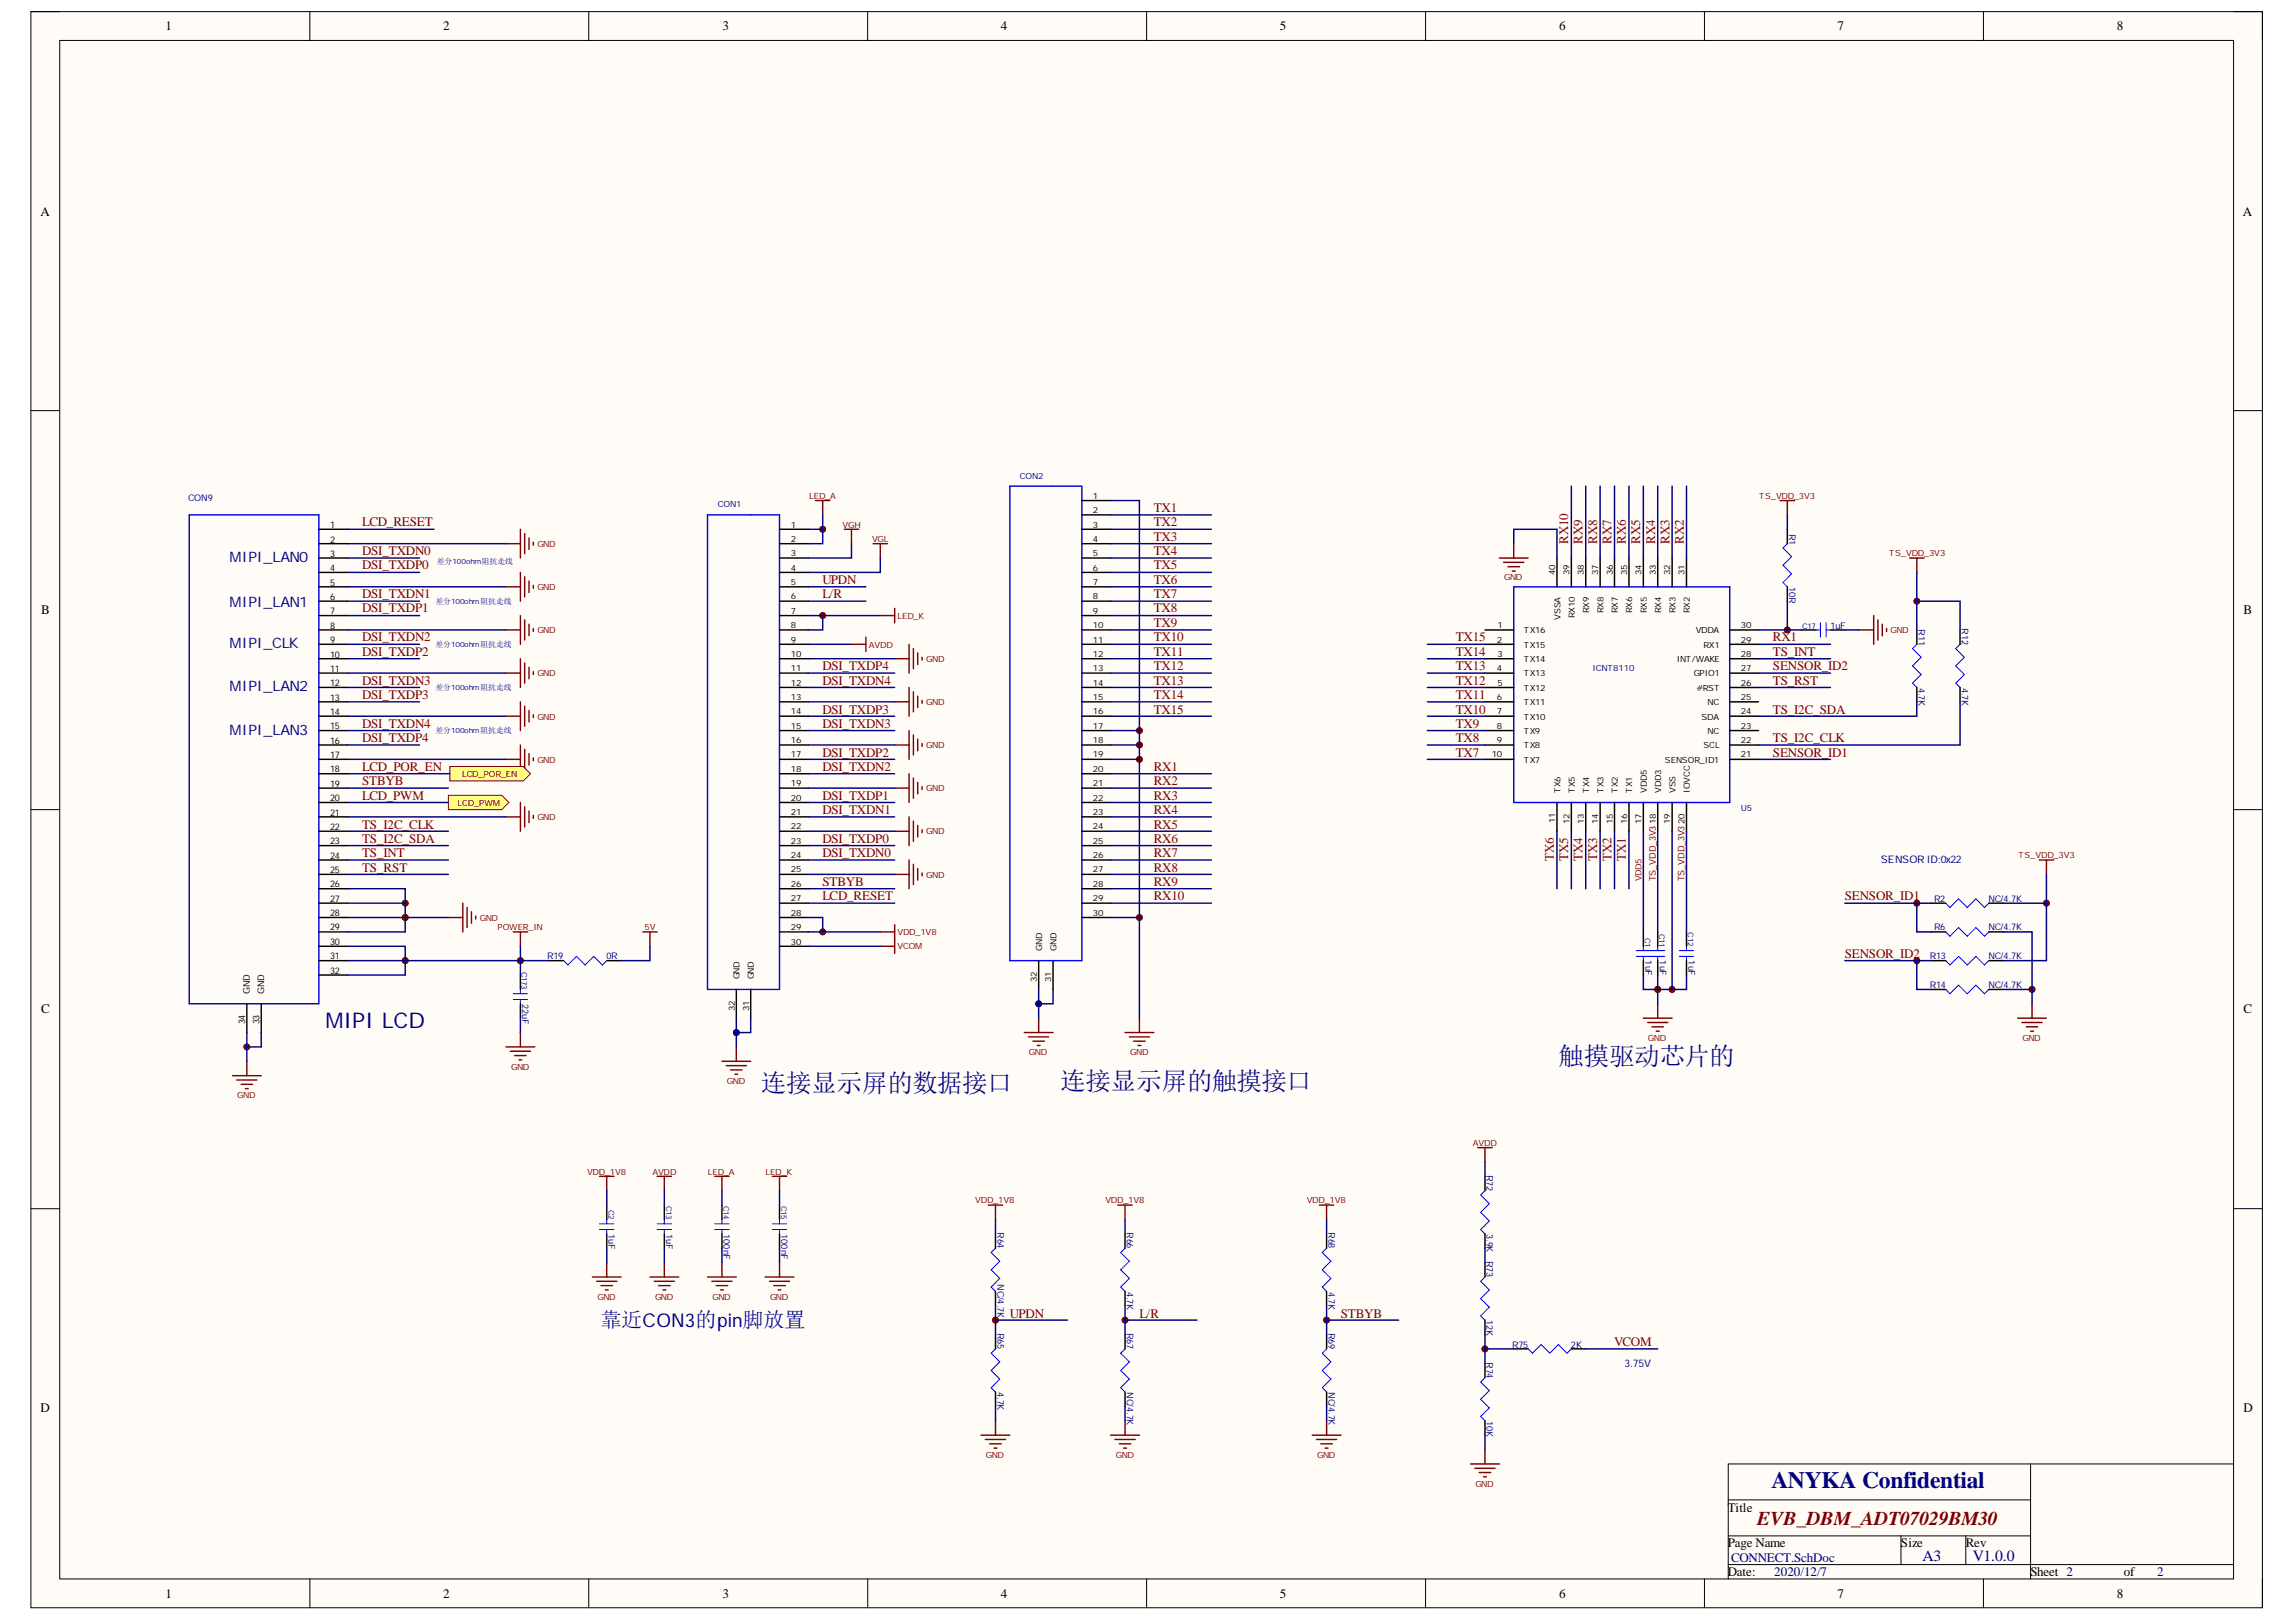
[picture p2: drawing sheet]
<svg xmlns="http://www.w3.org/2000/svg" width="297mm" height="210mm" viewBox="0 0 297 210" stroke-linecap="round" stroke-linejoin="round" font-family="sans-serif">
<defs><g id="words">
<g font-size="3.3" fill="#000080">
<text x="201.6" y="137.8">触摸驱动芯片的</text>
<text x="98.4" y="141.4">连接显示屏的数据接口</text>
<text x="137.2" y="141">连接显示屏的触摸接口</text>
</g>
<text font-size="3" fill="#000080" x="229.2" y="192.6">ANYKA Confidential</text>
<text font-size="2.8" fill="#000080" x="42.1" y="133.1">MIPI LCD</text>
<text font-size="2.7" fill="#000080" x="77.7" y="171.8">靠近CON3的pin脚放置</text>
<text font-size="2.5" fill="#800000" x="227.3" y="197.4">EVB_DBM_ADT07029BM30</text>
<g font-size="2" fill="#000080">
<text x="248.7" y="202">A3</text>
<text x="255.2" y="202">V1.0.0</text>
</g>
<g font-size="1.9" fill="#000080">
<text x="29.7" y="72.8">MIPI_LAN0</text>
<text x="29.7" y="78.5">MIPI_LAN1</text>
<text x="29.7" y="83.9">MIPI_CLK</text>
<text x="29.7" y="89.5">MIPI_LAN2</text>
<text x="29.7" y="95.1">MIPI_LAN3</text>
</g>
<g font-size="1.7">
<text x="21.4" y="3.9">1</text>
<text x="57.3" y="3.9">2</text>
<text x="93.5" y="3.9">3</text>
<text x="129.5" y="3.9">4</text>
<text x="165.6" y="3.9">5</text>
<text x="201.7" y="3.9">6</text>
<text x="237.7" y="3.9">7</text>
<text x="273.8" y="3.9">8</text>
<text x="5.2" y="27.9">A</text>
<text x="290.2" y="27.9">A</text>
<text x="5.3" y="79.5">B</text>
<text x="290.3" y="79.5">B</text>
<text x="5.3" y="131.1">C</text>
<text x="290.3" y="131.1">C</text>
<text x="5.2" y="182.8">D</text>
<text x="290.3" y="182.8">D</text>
<text x="223.5" y="195.6">Title</text>
<text x="223.5" y="200.3">Page Name</text>
<text x="223.5" y="204">Date:</text>
<text x="245.9" y="200.3">Size</text>
<text x="254.3" y="200.3">Rev</text>
<text x="262.7" y="204">Sheet 2</text>
<text x="274.8" y="204">of</text>
<text x="21.4" y="206.8">1</text>
<text x="57.3" y="206.8">2</text>
<text x="93.5" y="206.8">3</text>
<text x="129.5" y="206.8">4</text>
<text x="165.6" y="206.8">5</text>
<text x="201.7" y="206.8">6</text>
<text x="237.7" y="206.8">7</text>
<text x="273.8" y="206.8">8</text>
</g>
<g font-size="1.7" fill="#800000">
<text x="46.9" y="68.1">LCD_RESET</text>
<text x="46.9" y="71.8">DSI_TXDN0</text>
<text x="149.3" y="66.2">TX1</text>
<text x="149.3" y="68.1">TX2</text>
<text x="149.3" y="70">TX3</text>
<text x="149.3" y="71.8">TX4</text>
<text x="202.9" y="70.4" transform="rotate(-90 202.9 70.4)">RX10</text>
<text x="204.7" y="70.4" transform="rotate(-90 204.7 70.4)">RX9</text>
<text x="206.6" y="70.4" transform="rotate(-90 206.6 70.4)">RX8</text>
<text x="208.5" y="70.4" transform="rotate(-90 208.5 70.4)">RX7</text>
<text x="210.3" y="70.4" transform="rotate(-90 210.3 70.4)">RX6</text>
<text x="212.2" y="70.4" transform="rotate(-90 212.2 70.4)">RX5</text>
<text x="214.1" y="70.4" transform="rotate(-90 214.1 70.4)">RX4</text>
<text x="216" y="70.4" transform="rotate(-90 216 70.4)">RX3</text>
<text x="217.9" y="70.4" transform="rotate(-90 217.9 70.4)">RX2</text>
<text x="46.9" y="73.7">DSI_TXDP0</text>
<text x="46.9" y="77.4">DSI_TXDN1</text>
<text x="106.4" y="75.5">UPDN</text>
<text x="106.4" y="77.4">L/R</text>
<text x="149.3" y="73.7">TX5</text>
<text x="149.3" y="75.5">TX6</text>
<text x="149.3" y="77.4">TX7</text>
<text x="46.9" y="79.3">DSI_TXDP1</text>
<text x="46.9" y="83">DSI_TXDN2</text>
<text x="149.3" y="79.3">TX8</text>
<text x="149.3" y="81.1">TX9</text>
<text x="149.3" y="83">TX10</text>
<text x="188.3" y="83">TX15</text>
<text x="229.4" y="83">RX1</text>
<text x="46.9" y="84.8">DSI_TXDP2</text>
<text x="46.9" y="88.6">DSI_TXDN3</text>
<text x="106.4" y="86.7">DSI_TXDP4</text>
<text x="106.4" y="88.6">DSI_TXDN4</text>
<text x="149.3" y="84.8">TX11</text>
<text x="149.3" y="86.7">TX12</text>
<text x="149.3" y="88.6">TX13</text>
<text x="188.3" y="84.8">TX14</text>
<text x="188.3" y="86.7">TX13</text>
<text x="188.3" y="88.6">TX12</text>
<text x="229.4" y="84.8">TS_INT</text>
<text x="229.4" y="86.7">SENSOR_ID2</text>
<text x="229.4" y="88.6">TS_RST</text>
<text x="46.9" y="90.5">DSI_TXDP3</text>
<text x="46.9" y="94.2">DSI_TXDN4</text>
<text x="106.4" y="92.4">DSI_TXDP3</text>
<text x="106.4" y="94.2">DSI_TXDN3</text>
<text x="149.3" y="90.5">TX14</text>
<text x="149.3" y="92.4">TX15</text>
<text x="188.3" y="90.5">TX11</text>
<text x="188.3" y="92.4">TX10</text>
<text x="188.3" y="94.2">TX9</text>
<text x="229.4" y="92.4">TS_I2C_SDA</text>
<text x="46.9" y="96.1">DSI_TXDP4</text>
<text x="46.9" y="101.7">STBYB</text>
<text x="46.9" y="99.8">LCD_POR_EN</text>
<text x="106.4" y="97.9">DSI_TXDP2</text>
<text x="106.4" y="99.8">DSI_TXDN2</text>
<text x="149.3" y="99.8">RX1</text>
<text x="149.3" y="101.7">RX2</text>
<text x="188.3" y="96.1">TX8</text>
<text x="188.3" y="97.9">TX7</text>
<text x="229.4" y="96.1">TS_I2C_CLK</text>
<text x="229.4" y="97.9">SENSOR_ID1</text>
<text x="46.9" y="103.5">LCD_PWM</text>
<text x="46.9" y="107.2">TS_I2C_CLK</text>
<text x="106.4" y="103.5">DSI_TXDP1</text>
<text x="106.4" y="105.4">DSI_TXDN1</text>
<text x="149.3" y="103.5">RX3</text>
<text x="149.3" y="105.4">RX4</text>
<text x="149.3" y="107.2">RX5</text>
<text x="46.9" y="109.1">TS_I2C_SDA</text>
<text x="46.9" y="110.9">TS_INT</text>
<text x="46.9" y="112.8">TS_RST</text>
<text x="106.4" y="109.1">DSI_TXDP0</text>
<text x="106.4" y="110.9">DSI_TXDN0</text>
<text x="149.3" y="109.1">RX6</text>
<text x="149.3" y="110.9">RX7</text>
<text x="149.3" y="112.8">RX8</text>
<text x="201" y="111.5" transform="rotate(-90 201 111.5)">TX6</text>
<text x="202.9" y="111.5" transform="rotate(-90 202.9 111.5)">TX5</text>
<text x="204.7" y="111.5" transform="rotate(-90 204.7 111.5)">TX4</text>
<text x="206.6" y="111.5" transform="rotate(-90 206.6 111.5)">TX3</text>
<text x="208.5" y="111.5" transform="rotate(-90 208.5 111.5)">TX2</text>
<text x="210.3" y="111.5" transform="rotate(-90 210.3 111.5)">TX1</text>
<text x="106.4" y="114.7">STBYB</text>
<text x="106.4" y="116.5">LCD_RESET</text>
<text x="149.3" y="114.7">RX9</text>
<text x="149.3" y="116.5">RX10</text>
<text x="238.7" y="116.5">SENSOR_ID1</text>
<text x="238.7" y="124">SENSOR_ID2</text>
<text x="130.7" y="170.5">UPDN</text>
<text x="147.4" y="170.5">L/R</text>
<text x="173.5" y="170.5">STBYB</text>
<text x="208.8" y="174.2">VCOM</text>
</g>
<g font-size="1.7" fill="#000080">
<text x="223.9" y="202.1">CONNECT.SchDoc</text>
<text x="229.5" y="204">2020/12/7</text>
<text x="279.1" y="204">2</text>
</g>
<g font-size="1.4" fill="#000080">
<text x="243.3" y="111.7">SENSOR ID:0x22</text>
<text x="210.2" y="176.9">3.75V</text>
</g>
<g font-size="1.2" fill="#000080">
<text x="24.4" y="64.8">CON9</text>
<text x="231.5" y="69.1" transform="rotate(90 231.5 69.1)">R1</text>
<text x="231.5" y="76" transform="rotate(90 231.5 76)">10R</text>
<text x="236.8" y="81.4">1uF</text>
<text x="248.2" y="81.5" transform="rotate(90 248.2 81.5)">R11</text>
<text x="253.8" y="81.3" transform="rotate(90 253.8 81.3)">R12</text>
<text x="248.2" y="89" transform="rotate(90 248.2 89)">4.7K</text>
<text x="253.8" y="89" transform="rotate(90 253.8 89)">4.7K</text>
<text x="250.2" y="116.7">R2</text>
<text x="257.3" y="116.7">NC/4.7K</text>
<text x="70.8" y="124.1">R19</text>
<text x="78.5" y="124.1">0R</text>
<text x="212.9" y="124.3" transform="rotate(90 212.9 124.3)">1uF</text>
<text x="214.7" y="124.3" transform="rotate(90 214.7 124.3)">1uF</text>
<text x="218.4" y="124.3" transform="rotate(90 218.4 124.3)">1uF</text>
<text x="249.7" y="124.1">R13</text>
<text x="250.2" y="120.4">R6</text>
<text x="257.3" y="120.4">NC/4.7K</text>
<text x="257.3" y="124.1">NC/4.7K</text>
<text x="67.6" y="129.9" transform="rotate(90 67.6 129.9)">22uF</text>
<text x="249.7" y="127.8">R14</text>
<text x="257.3" y="127.8">NC/4.7K</text>
<text x="192.3" y="152" transform="rotate(90 192.3 152)">R72</text>
<text x="78.7" y="159.7" transform="rotate(90 78.7 159.7)">1uF</text>
<text x="86.2" y="159.7" transform="rotate(90 86.2 159.7)">1uF</text>
<text x="93.6" y="159.7" transform="rotate(90 93.6 159.7)">100nF</text>
<text x="101.1" y="159.7" transform="rotate(90 101.1 159.7)">100nF</text>
<text x="129.1" y="159.4" transform="rotate(90 129.1 159.4)">R64</text>
<text x="145.8" y="159.4" transform="rotate(90 145.8 159.4)">R66</text>
<text x="171.8" y="159.4" transform="rotate(90 171.8 159.4)">R68</text>
<text x="192.3" y="159.7" transform="rotate(90 192.3 159.7)">3.9K</text>
<text x="129.1" y="166.2" transform="rotate(90 129.1 166.2)">NC/4.7K</text>
<text x="145.8" y="167.1" transform="rotate(90 145.8 167.1)">4.7K</text>
<text x="171.8" y="167.1" transform="rotate(90 171.8 167.1)">4.7K</text>
<text x="192.3" y="163.2" transform="rotate(90 192.3 163.2)">R73</text>
<text x="129.1" y="172.5" transform="rotate(90 129.1 172.5)">R65</text>
<text x="145.8" y="172.5" transform="rotate(90 145.8 172.5)">R67</text>
<text x="171.8" y="172.5" transform="rotate(90 171.8 172.5)">R69</text>
<text x="192.3" y="170.9" transform="rotate(90 192.3 170.9)">12K</text>
<text x="192.3" y="176.3" transform="rotate(90 192.3 176.3)">R74</text>
<text x="195.6" y="174.4">R75</text>
<text x="203.2" y="174.4">2K</text>
<text x="129.1" y="180.1" transform="rotate(90 129.1 180.1)">4.7K</text>
<text x="145.8" y="180.1" transform="rotate(90 145.8 180.1)">NC/4.7K</text>
<text x="171.8" y="180.1" transform="rotate(90 171.8 180.1)">NC/4.7K</text>
<text x="192.3" y="183.9" transform="rotate(90 192.3 183.9)">10K</text>
</g>
<g font-size="1.2">
<text x="42.7" y="68.4">1</text>
<text x="42.7" y="70.2">2</text>
<text x="42.7" y="72.1">3</text>
<text x="42.7" y="73.9">4</text>
<text x="42.7" y="75.8">5</text>
<text x="42.7" y="77.7">6</text>
<text x="42.7" y="79.5">7</text>
<text x="42.7" y="81.4">8</text>
<text x="42.7" y="83.2">9</text>
<text x="42.7" y="85.1">10</text>
<text x="42.7" y="86.9">11</text>
<text x="42.7" y="88.8">12</text>
<text x="42.7" y="90.7">13</text>
<text x="42.7" y="92.5">14</text>
<text x="42.7" y="94.4">15</text>
<text x="42.7" y="96.2">16</text>
<text x="42.7" y="98.1">17</text>
<text x="42.7" y="100">18</text>
<text x="42.7" y="101.8">19</text>
<text x="42.7" y="103.7">20</text>
<text x="42.7" y="105.5">21</text>
<text x="42.7" y="107.4">22</text>
<text x="42.7" y="109.3">23</text>
<text x="42.7" y="111.1">24</text>
<text x="42.7" y="113">25</text>
<text x="42.7" y="114.8">26</text>
<text x="42.7" y="116.7">27</text>
<text x="42.7" y="118.5">28</text>
<text x="42.7" y="120.4">29</text>
<text x="42.7" y="122.3">30</text>
<text x="42.7" y="124.1">31</text>
<text x="42.7" y="126">32</text>
<text x="32.3" y="128.6" transform="rotate(-90 32.3 128.6)">GND</text>
<text x="34.2" y="128.6" transform="rotate(-90 34.2 128.6)">GND</text>
<text x="31.7" y="132.6" transform="rotate(-90 31.7 132.6)">34</text>
<text x="33.6" y="132.6" transform="rotate(-90 33.6 132.6)">33</text>
</g>
<g font-size="1.2" fill="#800000">
<text x="214.2" y="114.1" transform="rotate(-90 214.2 114.1)">TS_VDD_3V3</text>
<text x="217.9" y="114.1" transform="rotate(-90 217.9 114.1)">TS_VDD_3V3</text>
</g>
<g font-size="1.1" fill="#000080">
<text x="92.9" y="65.7">CON1</text>
<text x="131.9" y="61.9">CON2</text>
<text x="206" y="86.9">ICNT8110</text>
<text x="225.2" y="104.9">U5</text>
</g>
<g font-size="1.1" fill="#800000">
<text x="104.7" y="64.6">LED_A</text>
<text x="227.6" y="64.6">TS_VDD_3V3</text>
<text x="69.5" y="70.8">GND</text>
<text x="109" y="68.3">VGH</text>
<text x="112.8" y="70.1">VGL</text>
<text x="244.4" y="72">TS_VDD_3V3</text>
<text x="69.5" y="76.4">GND</text>
<text x="194.6" y="75.1">GND</text>
<text x="69.5" y="82">GND</text>
<text x="112.4" y="83.8">AVDD</text>
<text x="116.1" y="80.1">LED_K</text>
<text x="244.6" y="82">GND</text>
<text x="69.5" y="87.5">GND</text>
<text x="119.8" y="85.7">GND</text>
<text x="69.5" y="93.1">GND</text>
<text x="119.8" y="91.3">GND</text>
<text x="59.8" y="100.6">LCD_POR_EN</text>
<text x="69.5" y="98.7">GND</text>
<text x="119.8" y="96.8">GND</text>
<text x="59.2" y="104.3">LCD_PWM</text>
<text x="69.5" y="106.1">GND</text>
<text x="119.8" y="102.4">GND</text>
<text x="119.8" y="108">GND</text>
<text x="119.8" y="113.6">GND</text>
<text x="261.2" y="111">TS_VDD_3V3</text>
<text x="62.1" y="119.1">GND</text>
<text x="212.4" y="114.1" transform="rotate(-90 212.4 114.1)">VDD5</text>
<text x="64.4" y="120.4">POWER_IN</text>
<text x="83.4" y="120.4">5V</text>
<text x="116.1" y="121">VDD_1V8</text>
<text x="116.1" y="122.9">VCOM</text>
<text x="133.1" y="136.5">GND</text>
<text x="146.2" y="136.5">GND</text>
<text x="213.2" y="134.7">GND</text>
<text x="261.7" y="134.7">GND</text>
<text x="30.7" y="142.1">GND</text>
<text x="66.1" y="138.4">GND</text>
<text x="94" y="140.3">GND</text>
<text x="190.5" y="148.3">AVDD</text>
<text x="75.9" y="152">VDD_1V8</text>
<text x="84.4" y="152">AVDD</text>
<text x="91.6" y="152">LED_A</text>
<text x="99" y="152">LED_K</text>
<text x="126.2" y="155.7">VDD_1V8</text>
<text x="143" y="155.7">VDD_1V8</text>
<text x="169.1" y="155.7">VDD_1V8</text>
<text x="77.3" y="168.2">GND</text>
<text x="84.7" y="168.2">GND</text>
<text x="92.2" y="168.2">GND</text>
<text x="99.6" y="168.2">GND</text>
<text x="127.5" y="188.7">GND</text>
<text x="144.4" y="188.7">GND</text>
<text x="170.4" y="188.7">GND</text>
<text x="190.9" y="192.4">GND</text>
</g>
<g font-size="1.1">
<text x="141.4" y="64.6">1</text>
<text x="102.3" y="68.3">1</text>
<text x="102.3" y="70.1">2</text>
<text x="102.3" y="72">3</text>
<text x="141.4" y="66.4">2</text>
<text x="141.4" y="68.3">3</text>
<text x="141.4" y="70.1">4</text>
<text x="141.4" y="72">5</text>
<text x="102.3" y="73.9">4</text>
<text x="102.3" y="75.7">5</text>
<text x="102.3" y="77.6">6</text>
<text x="141.4" y="73.9">6</text>
<text x="141.4" y="75.7">7</text>
<text x="141.4" y="77.6">8</text>
<text x="201.2" y="74.4" transform="rotate(-90 201.2 74.4)">40</text>
<text x="203.1" y="74.4" transform="rotate(-90 203.1 74.4)">39</text>
<text x="204.9" y="74.4" transform="rotate(-90 204.9 74.4)">38</text>
<text x="206.8" y="74.4" transform="rotate(-90 206.8 74.4)">37</text>
<text x="208.6" y="74.4" transform="rotate(-90 208.6 74.4)">36</text>
<text x="210.5" y="74.4" transform="rotate(-90 210.5 74.4)">35</text>
<text x="212.4" y="74.4" transform="rotate(-90 212.4 74.4)">34</text>
<text x="214.2" y="74.4" transform="rotate(-90 214.2 74.4)">33</text>
<text x="216.1" y="74.4" transform="rotate(-90 216.1 74.4)">32</text>
<text x="217.9" y="74.4" transform="rotate(-90 217.9 74.4)">31</text>
<text x="102.3" y="79.4">7</text>
<text x="102.3" y="81.3">8</text>
<text x="102.3" y="83.1">9</text>
<text x="141.4" y="79.4">9</text>
<text x="141.4" y="81.3">10</text>
<text x="141.4" y="83.1">11</text>
<text x="193.7" y="83.1">2</text>
<text x="193.8" y="81.3">1</text>
<text x="197.1" y="82">TX16</text>
<text x="197.1" y="83.8">TX15</text>
<text x="201.9" y="80.2" transform="rotate(-90 201.9 80.2)">VSSA</text>
<text x="203.7" y="80" transform="rotate(-90 203.7 80)">RX10</text>
<text x="205.6" y="79.3" transform="rotate(-90 205.6 79.3)">RX9</text>
<text x="207.5" y="79.3" transform="rotate(-90 207.5 79.3)">RX8</text>
<text x="209.3" y="79.3" transform="rotate(-90 209.3 79.3)">RX7</text>
<text x="211.2" y="79.3" transform="rotate(-90 211.2 79.3)">RX6</text>
<text x="213" y="79.3" transform="rotate(-90 213 79.3)">RX5</text>
<text x="214.9" y="79.3" transform="rotate(-90 214.9 79.3)">RX4</text>
<text x="216.8" y="79.3" transform="rotate(-90 216.8 79.3)">RX3</text>
<text x="218.6" y="79.3" transform="rotate(-90 218.6 79.3)">RX2</text>
<text x="219.4" y="82">VDDA</text>
<text x="220.4" y="83.8">RX1</text>
<text x="225.2" y="83.1">29</text>
<text x="225.2" y="81.3">30</text>
<text x="102.3" y="85">10</text>
<text x="102.3" y="86.9">11</text>
<text x="102.3" y="88.7">12</text>
<text x="141.4" y="85">12</text>
<text x="141.4" y="86.9">13</text>
<text x="141.4" y="88.7">14</text>
<text x="193.7" y="86.9">4</text>
<text x="193.8" y="85">3</text>
<text x="193.8" y="88.7">5</text>
<text x="197.1" y="85.7">TX14</text>
<text x="197.1" y="87.5">TX13</text>
<text x="197.1" y="89.4">TX12</text>
<text x="216.9" y="85.7">INT/WAKE</text>
<text x="219.1" y="87.5">GPIO1</text>
<text x="219.5" y="89.4">#RST</text>
<text x="225.2" y="88.7">26</text>
<text x="225.2" y="86.9">27</text>
<text x="225.2" y="85">28</text>
<text x="102.3" y="90.6">13</text>
<text x="102.3" y="92.4">14</text>
<text x="102.3" y="94.3">15</text>
<text x="141.4" y="90.6">15</text>
<text x="141.4" y="92.4">16</text>
<text x="141.4" y="94.3">17</text>
<text x="193.7" y="90.6">6</text>
<text x="193.7" y="92.4">7</text>
<text x="193.7" y="94.3">8</text>
<text x="197.1" y="91.3">TX11</text>
<text x="197.1" y="93.1">TX10</text>
<text x="197.1" y="95">TX9</text>
<text x="220.1" y="93.1">SDA</text>
<text x="220.9" y="95">NC</text>
<text x="220.9" y="91.3">NC</text>
<text x="225.2" y="94.3">23</text>
<text x="225.2" y="92.4">24</text>
<text x="225.2" y="90.6">25</text>
<text x="102.3" y="96.2">16</text>
<text x="102.3" y="98">17</text>
<text x="102.3" y="99.9">18</text>
<text x="102.3" y="101.7">19</text>
<text x="141.4" y="96.2">18</text>
<text x="141.4" y="98">19</text>
<text x="141.4" y="99.9">20</text>
<text x="141.4" y="101.7">21</text>
<text x="193" y="98">10</text>
<text x="193.7" y="96.2">9</text>
<text x="197.1" y="96.8">TX8</text>
<text x="197.1" y="98.7">TX7</text>
<text x="215.4" y="98.7">SENSOR_ID1</text>
<text x="220.4" y="96.8">SCL</text>
<text x="225.2" y="98">21</text>
<text x="225.2" y="96.2">22</text>
<text x="102.3" y="103.6">20</text>
<text x="102.3" y="105.5">21</text>
<text x="102.3" y="107.3">22</text>
<text x="141.4" y="103.6">22</text>
<text x="141.4" y="105.5">23</text>
<text x="141.4" y="107.3">24</text>
<text x="201.2" y="106.6" transform="rotate(-90 201.2 106.6)">11</text>
<text x="201.9" y="102.6" transform="rotate(-90 201.9 102.6)">TX6</text>
<text x="203.1" y="106.6" transform="rotate(-90 203.1 106.6)">12</text>
<text x="203.7" y="102.6" transform="rotate(-90 203.7 102.6)">TX5</text>
<text x="204.9" y="106.6" transform="rotate(-90 204.9 106.6)">13</text>
<text x="205.6" y="102.6" transform="rotate(-90 205.6 102.6)">TX4</text>
<text x="206.8" y="106.6" transform="rotate(-90 206.8 106.6)">14</text>
<text x="207.5" y="102.6" transform="rotate(-90 207.5 102.6)">TX3</text>
<text x="208.6" y="106.6" transform="rotate(-90 208.6 106.6)">15</text>
<text x="209.3" y="102.6" transform="rotate(-90 209.3 102.6)">TX2</text>
<text x="210.5" y="106.6" transform="rotate(-90 210.5 106.6)">16</text>
<text x="211.2" y="102.6" transform="rotate(-90 211.2 102.6)">TX1</text>
<text x="212.4" y="106.6" transform="rotate(-90 212.4 106.6)">17</text>
<text x="213" y="102.6" transform="rotate(-90 213 102.6)">VDD5</text>
<text x="214.2" y="106.6" transform="rotate(-90 214.2 106.6)">18</text>
<text x="214.9" y="102.6" transform="rotate(-90 214.9 102.6)">VDD3</text>
<text x="216.1" y="106.6" transform="rotate(-90 216.1 106.6)">19</text>
<text x="216.8" y="102.6" transform="rotate(-90 216.8 102.6)">VSS</text>
<text x="217.9" y="106.6" transform="rotate(-90 217.9 106.6)">20</text>
<text x="218.6" y="102.6" transform="rotate(-90 218.6 102.6)">IOVCC</text>
<text x="102.3" y="109.2">23</text>
<text x="102.3" y="111">24</text>
<text x="102.3" y="112.9">25</text>
<text x="141.4" y="109.2">25</text>
<text x="141.4" y="111">26</text>
<text x="141.4" y="112.9">27</text>
<text x="102.3" y="114.7">26</text>
<text x="102.3" y="116.6">27</text>
<text x="102.3" y="118.5">28</text>
<text x="141.4" y="114.7">28</text>
<text x="141.4" y="116.6">29</text>
<text x="141.4" y="118.5">30</text>
<text x="102.3" y="120.4">29</text>
<text x="102.3" y="122.3">30</text>
<text x="134.8" y="123" transform="rotate(-90 134.8 123)">GND</text>
<text x="136.7" y="123" transform="rotate(-90 136.7 123)">GND</text>
<text x="95.1" y="130.8" transform="rotate(-90 95.1 130.8)">32</text>
<text x="95.7" y="126.7" transform="rotate(-90 95.7 126.7)">GND</text>
<text x="96.9" y="130.8" transform="rotate(-90 96.9 130.8)">31</text>
<text x="97.5" y="126.7" transform="rotate(-90 97.5 126.7)">GND</text>
<text x="134.1" y="127.1" transform="rotate(-90 134.1 127.1)">32</text>
<text x="136" y="127.1" transform="rotate(-90 136 127.1)">31</text>
</g>
<g font-size="1" fill="#000080">
<text x="56.5" y="72.9">差分100ohm阻抗走线</text>
<text x="56.3" y="78.2">差分100ohm阻抗走线</text>
<text x="56.3" y="83.7">差分100ohm阻抗走线</text>
<text x="233.2" y="81.5">C17</text>
<text x="56.3" y="89.3">差分100ohm阻抗走线</text>
<text x="56.3" y="94.9">差分100ohm阻抗走线</text>
<text x="67.5" y="125.7" transform="rotate(90 67.5 125.7)">C173</text>
<text x="212.8" y="121.3" transform="rotate(90 212.8 121.3)">C1</text>
<text x="214.6" y="120.8" transform="rotate(90 214.6 120.8)">C11</text>
<text x="218.4" y="120.7" transform="rotate(90 218.4 120.7)">C12</text>
<text x="78.7" y="156.6" transform="rotate(90 78.7 156.6)">C2</text>
<text x="86.2" y="156.1" transform="rotate(90 86.2 156.1)">C13</text>
<text x="93.6" y="156.1" transform="rotate(90 93.6 156.1)">C14</text>
<text x="101.1" y="156.1" transform="rotate(90 101.1 156.1)">C15</text>
</g>
</g></defs>
<path d="M4 1.5h288.7v206.6h-288.7z" fill-rule="evenodd" fill="#fffcf8"/>
<path d="M4 1.5h288.7v206.6h-288.7z" fill="none" stroke="#000" stroke-width=".13"/>
<path d="M7.7 5.2h281.3v199.1h-281.3z" fill-rule="evenodd" fill="#fffcf8"/>
<g fill="none" stroke="#000" stroke-width=".13">
<path d="M4 1.5h3.7M7.7 5.2h281.3v199.1h-281.3zM40.1 1.5v3.7M76.2 1.5v3.7M112.3 1.5v3.7M148.3 1.5v3.7M184.4 1.5v3.7M220.5 1.5v3.7M256.6 1.5v3.7M289 1.5h3.7v3.7M4 53.1h3.7M289 53.1h3.7"/>
<path d="M4 104.8h3.7M289 104.8h3.7M4 156.4h3.7M289 156.4h3.7M40.1 204.3v3.8M76.2 204.3v3.8M112.3 204.3v3.8M148.3 204.3v3.8M184.4 204.3v3.8M220.5 204.3v3.8M256.6 204.3v3.8M292.7 204.3v3.8"/>
</g>
<circle cx="31.9" cy="135.5" r=".37" fill="#000080"/>
<circle cx="31.9" cy="135.5" r=".37" fill="none" stroke="#000080" stroke-width=".13"/>
<circle cx="52.4" cy="124.3" r=".37" fill="#000080"/>
<circle cx="52.4" cy="124.3" r=".37" fill="none" stroke="#000080" stroke-width=".13"/>
<circle cx="52.4" cy="118.7" r=".37" fill="#000080"/>
<circle cx="52.4" cy="118.7" r=".37" fill="none" stroke="#000080" stroke-width=".13"/>
<circle cx="52.4" cy="116.9" r=".37" fill="#000080"/>
<circle cx="52.4" cy="116.9" r=".37" fill="none" stroke="#000080" stroke-width=".13"/>
<circle cx="67.3" cy="124.3" r=".37" fill="#000080"/>
<circle cx="67.3" cy="124.3" r=".37" fill="none" stroke="#000080" stroke-width=".13"/>
<circle cx="106.4" cy="120.6" r=".37" fill="#000080"/>
<circle cx="106.4" cy="120.6" r=".37" fill="none" stroke="#000080" stroke-width=".13"/>
<circle cx="106.4" cy="79.7" r=".37" fill="#000080"/>
<circle cx="106.4" cy="79.7" r=".37" fill="none" stroke="#000080" stroke-width=".13"/>
<circle cx="106.4" cy="68.5" r=".37" fill="#000080"/>
<circle cx="106.4" cy="68.5" r=".37" fill="none" stroke="#000080" stroke-width=".13"/>
<circle cx="128.8" cy="170.8" r=".37" fill="#000080"/>
<circle cx="128.8" cy="170.8" r=".37" fill="none" stroke="#000080" stroke-width=".13"/>
<circle cx="145.5" cy="170.8" r=".37" fill="#000080"/>
<circle cx="145.5" cy="170.8" r=".37" fill="none" stroke="#000080" stroke-width=".13"/>
<circle cx="147.4" cy="118.7" r=".37" fill="#000080"/>
<circle cx="147.4" cy="118.7" r=".37" fill="none" stroke="#000080" stroke-width=".13"/>
<circle cx="147.4" cy="98.3" r=".37" fill="#000080"/>
<circle cx="147.4" cy="98.3" r=".37" fill="none" stroke="#000080" stroke-width=".13"/>
<circle cx="147.4" cy="96.4" r=".37" fill="#000080"/>
<circle cx="147.4" cy="96.4" r=".37" fill="none" stroke="#000080" stroke-width=".13"/>
<circle cx="147.4" cy="94.5" r=".37" fill="#000080"/>
<circle cx="147.4" cy="94.5" r=".37" fill="none" stroke="#000080" stroke-width=".13"/>
<circle cx="171.6" cy="170.8" r=".37" fill="#000080"/>
<circle cx="171.6" cy="170.8" r=".37" fill="none" stroke="#000080" stroke-width=".13"/>
<circle cx="192.1" cy="174.6" r=".38" fill="#000080"/>
<circle cx="192.1" cy="174.6" r=".38" fill="none" stroke="#000080" stroke-width=".13"/>
<circle cx="214.5" cy="128" r=".37" fill="#000080"/>
<circle cx="214.5" cy="128" r=".37" fill="none" stroke="#000080" stroke-width=".13"/>
<circle cx="216.3" cy="128" r=".37" fill="#000080"/>
<circle cx="216.3" cy="128" r=".37" fill="none" stroke="#000080" stroke-width=".13"/>
<circle cx="231.2" cy="81.5" r=".37" fill="#000080"/>
<circle cx="231.2" cy="81.5" r=".37" fill="none" stroke="#000080" stroke-width=".13"/>
<circle cx="248" cy="124.3" r=".37" fill="#000080"/>
<circle cx="248" cy="124.3" r=".37" fill="none" stroke="#000080" stroke-width=".13"/>
<circle cx="248" cy="116.9" r=".37" fill="#000080"/>
<circle cx="248" cy="116.9" r=".37" fill="none" stroke="#000080" stroke-width=".13"/>
<circle cx="248" cy="77.8" r=".37" fill="#000080"/>
<circle cx="248" cy="77.8" r=".37" fill="none" stroke="#000080" stroke-width=".13"/>
<circle cx="262.9" cy="128" r=".38" fill="#000080"/>
<circle cx="262.9" cy="128" r=".38" fill="none" stroke="#000080" stroke-width=".13"/>
<circle cx="264.8" cy="116.9" r=".37" fill="#000080"/>
<circle cx="264.8" cy="116.9" r=".37" fill="none" stroke="#000080" stroke-width=".13"/>
<path d="M223.6 194.1h39.1M223.6 198.8h39.1M245.9 198.8v3.7M254.3 198.8v3.7M262.7 189.5v14.8M289 189.5h-65.4v14.8M223.6 202.5h65.4" fill="none" stroke="#000" stroke-width=".13"/>
<circle cx="128.8" cy="170.8" r=".37" fill="#800000"/>
<circle cx="128.8" cy="170.8" r=".37" fill="none" stroke="#800000" stroke-width=".13"/>
<circle cx="145.5" cy="170.8" r=".37" fill="#800000"/>
<circle cx="145.5" cy="170.8" r=".37" fill="none" stroke="#800000" stroke-width=".13"/>
<circle cx="171.6" cy="170.8" r=".37" fill="#800000"/>
<circle cx="171.6" cy="170.8" r=".37" fill="none" stroke="#800000" stroke-width=".13"/>
<circle cx="192.1" cy="174.6" r=".38" fill="#800000"/>
<circle cx="192.1" cy="174.6" r=".38" fill="none" stroke="#800000" stroke-width=".13"/>
<circle cx="214.5" cy="128" r=".37" fill="#800000"/>
<circle cx="214.5" cy="128" r=".37" fill="none" stroke="#800000" stroke-width=".13"/>
<circle cx="214.5" cy="128" r=".37" fill="#800000"/>
<circle cx="214.5" cy="128" r=".37" fill="none" stroke="#800000" stroke-width=".13"/>
<circle cx="216.3" cy="128" r=".37" fill="#800000"/>
<circle cx="216.3" cy="128" r=".37" fill="none" stroke="#800000" stroke-width=".13"/>
<circle cx="231.2" cy="81.5" r=".37" fill="#800000"/>
<circle cx="231.2" cy="81.5" r=".37" fill="none" stroke="#800000" stroke-width=".13"/>
<circle cx="248" cy="77.8" r=".37" fill="#800000"/>
<circle cx="248" cy="77.8" r=".37" fill="none" stroke="#800000" stroke-width=".13"/>
<circle cx="147.4" cy="94.5" r=".37" fill="#800000"/>
<circle cx="147.4" cy="94.5" r=".37" fill="none" stroke="#800000" stroke-width=".13"/>
<circle cx="147.4" cy="96.4" r=".37" fill="#800000"/>
<circle cx="147.4" cy="96.4" r=".37" fill="none" stroke="#800000" stroke-width=".13"/>
<circle cx="147.4" cy="98.3" r=".37" fill="#800000"/>
<circle cx="147.4" cy="98.3" r=".37" fill="none" stroke="#800000" stroke-width=".13"/>
<circle cx="147.4" cy="118.7" r=".37" fill="#800000"/>
<circle cx="147.4" cy="118.7" r=".37" fill="none" stroke="#800000" stroke-width=".13"/>
<circle cx="106.4" cy="68.5" r=".37" fill="#800000"/>
<circle cx="106.4" cy="68.5" r=".37" fill="none" stroke="#800000" stroke-width=".13"/>
<circle cx="106.4" cy="79.7" r=".37" fill="#800000"/>
<circle cx="106.4" cy="79.7" r=".37" fill="none" stroke="#800000" stroke-width=".13"/>
<circle cx="106.4" cy="120.6" r=".37" fill="#800000"/>
<circle cx="106.4" cy="120.6" r=".37" fill="none" stroke="#800000" stroke-width=".13"/>
<circle cx="248" cy="116.9" r=".37" fill="#800000"/>
<circle cx="248" cy="116.9" r=".37" fill="none" stroke="#800000" stroke-width=".13"/>
<circle cx="248" cy="124.3" r=".37" fill="#800000"/>
<circle cx="248" cy="124.3" r=".37" fill="none" stroke="#800000" stroke-width=".13"/>
<circle cx="264.8" cy="116.9" r=".37" fill="#800000"/>
<circle cx="264.8" cy="116.9" r=".37" fill="none" stroke="#800000" stroke-width=".13"/>
<circle cx="262.9" cy="128" r=".38" fill="#800000"/>
<circle cx="262.9" cy="128" r=".38" fill="none" stroke="#800000" stroke-width=".13"/>
<circle cx="52.4" cy="116.9" r=".37" fill="#800000"/>
<circle cx="52.4" cy="116.9" r=".37" fill="none" stroke="#800000" stroke-width=".13"/>
<circle cx="52.4" cy="118.7" r=".37" fill="#800000"/>
<circle cx="52.4" cy="118.7" r=".37" fill="none" stroke="#800000" stroke-width=".13"/>
<circle cx="52.4" cy="118.7" r=".37" fill="#800000"/>
<circle cx="52.4" cy="118.7" r=".37" fill="none" stroke="#800000" stroke-width=".13"/>
<circle cx="52.4" cy="124.3" r=".37" fill="#800000"/>
<circle cx="52.4" cy="124.3" r=".37" fill="none" stroke="#800000" stroke-width=".13"/>
<circle cx="52.4" cy="124.3" r=".37" fill="#800000"/>
<circle cx="52.4" cy="124.3" r=".37" fill="none" stroke="#800000" stroke-width=".13"/>
<circle cx="67.3" cy="124.3" r=".37" fill="#800000"/>
<circle cx="67.3" cy="124.3" r=".37" fill="none" stroke="#800000" stroke-width=".13"/>
<circle cx="31.9" cy="135.5" r=".37" fill="#800000"/>
<circle cx="31.9" cy="135.5" r=".37" fill="none" stroke="#800000" stroke-width=".13"/>
<circle cx="67.3" cy="124.3" r=".37" fill="#800000"/>
<circle cx="67.3" cy="124.3" r=".37" fill="none" stroke="#800000" stroke-width=".13"/>
<g fill="none" stroke="#800000" stroke-width=".18">
<path d="M65.5 70.4h1.8M65.5 75.9h1.8M67.3 68.5v3.7M67.3 74.1v3.7M67.3 79.7v3.7M67.9 69.1v2.6M67.9 74.6v2.6M68.4 69.6v1.5M68.4 75.2v1.5M69 70.2v.3M69 75.8v.3M105.5 64.8h1.9"/>
<path d="M106.4 64.8v1.8M109.2 68.5h1.9M110.2 68.5v1.9M113 70.4h1.8M113.9 70.4v1.8M113.9 79.7h1.8M115.7 78.7v1.9M65.5 81.5h1.8M65.5 87.1h1.8M65.5 92.7h1.8M65.5 98.3h1.8M67.3 85.2v3.8"/>
<path d="M67.3 90.8v3.7M67.3 96.4v3.7M67.9 80.2v2.6M67.9 85.8v2.6M67.9 91.4v2.6M67.9 97v2.6M68.4 80.8v1.5M68.4 86.4v1.4M68.4 91.9v1.5M68.4 97.5v1.5M69 81.3v.4M69 86.9v.4"/>
<path d="M69 92.5v.4M69 98.1v.4M110.2 83.4h1.8M112 82.5v1.8M115.7 85.2h1.9M115.7 90.8h1.9M115.7 96.4h1.9M117.6 83.4v3.7M117.6 89v3.7M117.6 94.5v3.8M118.2 83.9v2.6M118.2 89.5v2.6"/>
<path d="M118.2 95.1v2.6M118.7 84.5v1.5M118.7 90.1v1.5M118.7 95.7v1.5M119.3 85.1v.3M119.3 90.6v.4M119.3 96.2v.4M58 118.7h1.9M59.9 116.9v3.7M60.4 117.4v2.6M61 118v1.5M61.5 118.5v.4"/>
<path d="M65.5 105.7h1.8M67.3 103.8v3.8M67.9 104.4v2.6M68.4 105v1.5M69 105.5v.4M115.7 119.7v3.7M115.7 102h1.9M115.7 107.6h1.9M115.7 113.2h1.9M117.6 100.1v3.7M117.6 105.7v3.7M117.6 111.3v3.7"/>
<path d="M118.2 100.7v2.6M118.2 106.3v2.6M118.2 111.8v2.7M118.7 101.2v1.5M118.7 106.8v1.5M118.7 112.4v1.5M119.3 101.8v.4M119.3 107.4v.4M119.3 113v.3M65.5 135.5h3.7M66 136h2.6M66.4 120.6h1.9"/>
<path d="M66.6 136.6h1.5M67.1 137.2h.4M67.3 120.6v1.9M67.3 133.6v1.9M113.9 120.6h1.8M113.9 122.5h1.8M145.5 133.6h3.8M146.1 134.2h2.6M146.7 134.7h1.5M147.2 135.3h.4M147.4 131.8v1.8M77.6 152.2h1.8"/>
<path d="M78.5 152.2v1.9M85 152.2h1.9M85.9 152.2v1.9M92.5 152.2h1.8M93.4 152.2v1.9M99.9 152.2h1.9M100.8 152.2v1.9M127.9 155.9h1.8M128.8 155.9v1.9M144.6 155.9h1.9M145.5 155.9v1.9M170.7 155.9h1.9"/>
<path d="M171.6 155.9v1.9M76.6 165.3h3.8M77.2 165.8h2.6M77.8 166.4h1.4M78.3 166.9h.4M78.5 163.4v1.9M84.1 165.3h3.7M84.6 165.8h2.7M85.2 166.4h1.5M85.8 166.9h.3M85.9 163.4v1.9M91.5 165.3h3.8"/>
<path d="M92.1 165.8h2.6M92.7 166.4h1.4M93.2 166.9h.4M93.4 163.4v1.9M99 165.3h3.7M99.5 165.8h2.7M100.1 166.4h1.5M100.7 166.9h.3M100.8 163.4v1.9"/>
</g>
<g fill="none" stroke="#800000" stroke-width=".19">
<path d="M194 72.2h3.7M194.5 72.8h2.6M195.1 73.3h1.5M195.6 73.9h.4M195.8 70.4v1.8M230.3 64.8h1.9M231.2 64.8v1.8M242.4 79.7v3.7M247.1 72.2h1.8M248 72.2v1.9M240.5 81.5h1.9M243 80.2v2.6"/>
<path d="M243.5 80.8v1.5M244.1 81.3v.4M263.8 111.3h1.9M264.8 111.3v1.9M212.6 131.8h3.7M213.2 132.3h2.6M213.7 132.9h1.5M214.3 133.4h.4M214.5 129.9v1.9M261 131.8h3.8M261.6 132.3h2.6M262.1 132.9h1.5"/>
<path d="M262.7 133.4h.4M262.9 129.9v1.9M191.2 148.5h1.8M192.1 148.5v1.9M126.9 185.7h3.8M127.5 186.3h2.6M128 186.8h1.5M128.6 187.4h.4M128.8 183.9v1.8M143.7 185.7h3.7M144.2 186.3h2.7M144.8 186.8h1.5"/>
<path d="M145.4 187.4h.3M145.5 183.9v1.8M169.8 185.7h3.7M170.3 186.3h2.6M170.9 186.8h1.5M171.4 187.4h.4M171.6 183.9v1.8M190.3 189.5h3.7M190.8 190h2.6M191.4 190.6h1.5M191.9 191.1h.4M192.1 187.6v1.9"/>
</g>
<path d="M58 102.9h6.9l.9 .9-.9 1h-6.9z" fill-rule="evenodd" fill="#ffff80"/>
<path d="M58 102.9h6.9l.9 .9-.9 1h-6.9z" fill="none" stroke="#800000" stroke-width=".13"/>
<g fill="none" stroke="#800000" stroke-width=".18">
<path d="M30.1 139.2h3.7M30.6 139.8h2.6M31.9 137.3v1.9M83.2 120.6h1.8M84.1 120.6v1.9M93.4 137.3h3.7M94 137.9h2.6M94.5 138.5h1.5M95.1 139h.3M95.3 135.5v1.8M132.5 133.6h3.7M133.1 134.2h2.6"/>
<path d="M133.6 134.7h1.5M134.2 135.3h.4M134.4 131.8v1.8M31.2 140.3h1.5M31.8 140.9h.3"/>
</g>
<path d="M58.2 99.2h9.5l.9 .9-.9 1h-9.5z" fill-rule="evenodd" fill="#ffff80"/>
<path d="M58.2 99.2h9.5l.9 .9-.9 1h-9.5z" fill="none" stroke="#800000" stroke-width=".13"/>
<path d="M24.5 66.6h16.7v63.3h-16.7zM91.5 66.6h9.3v61.4h-9.3zM130.6 62.9h9.4v61.4h-9.4z" fill="none" stroke="#00f" stroke-width=".18"/>
<g fill="none" stroke="#000" stroke-width=".18">
<path d="M41.2 68.5h3.8M41.2 70.4h3.8M41.2 72.2h3.8M41.2 74.1h3.8M41.2 75.9h3.8M41.2 77.8h3.8M41.2 79.7h3.8M100.8 68.5h3.8M100.8 70.4h3.8M100.8 72.2h3.8M100.8 74.1h3.8M100.8 75.9h3.8"/>
<path d="M100.8 77.8h3.8M100.8 79.7h3.8M140 68.5h3.7M140 70.4h3.7M140 72.2h3.7M140 74.1h3.7M140 75.9h3.7M140 77.8h3.7M140 79.7h3.7M140 64.8h3.7M140 66.6h3.7M41.2 81.5h3.8"/>
<path d="M41.2 83.4h3.8M41.2 85.2h3.8M41.2 87.1h3.8M41.2 89h3.8M41.2 90.8h3.8M41.2 92.7h3.8M41.2 94.5h3.8M41.2 96.4h3.8M41.2 98.3h3.8M100.8 81.5h3.8M100.8 83.4h3.8M100.8 85.2h3.8"/>
<path d="M100.8 87.1h3.8M100.8 89h3.8M100.8 90.8h3.8M100.8 92.7h3.8M100.8 94.5h3.8M100.8 96.4h3.8M100.8 98.3h3.8M140 81.5h3.7M140 83.4h3.7M140 85.2h3.7M140 87.1h3.7M140 89h3.7"/>
<path d="M140 90.8h3.7M140 92.7h3.7M140 94.5h3.7M140 96.4h3.7M140 98.3h3.7M41.2 100.1h3.8M41.2 102h3.8M41.2 103.8h3.8M41.2 105.7h3.8M41.2 107.6h3.8M41.2 109.4h3.8M41.2 111.3h3.8"/>
<path d="M41.2 113.2h3.8M41.2 115h3.8M41.2 116.9h3.8M41.2 118.7h3.8M100.8 100.1h3.8M100.8 102h3.8M100.8 103.8h3.8M100.8 105.7h3.8M100.8 107.6h3.8M100.8 109.4h3.8M100.8 111.3h3.8M100.8 113.2h3.8"/>
<path d="M100.8 115h3.8M100.8 116.9h3.8M100.8 118.7h3.8M140 100.1h3.7M140 102h3.7M140 103.8h3.7M140 105.7h3.7M140 107.6h3.7M140 109.4h3.7M140 111.3h3.7M140 113.2h3.7M140 115h3.7"/>
<path d="M140 116.9h3.7M140 118.7h3.7M31.9 129.9v3.7M33.8 129.9v3.7M41.2 120.6h3.8M41.2 122.5h3.8M41.2 124.3h3.8M41.2 126.2h3.8M67.3 126.2v1.8M67.3 129.9v1.9M71 124.3h1.9M78.5 124.3h1.9"/>
<path d="M95.3 128v3.8M97.1 128v3.8M100.8 120.6h3.8M100.8 122.5h3.8M134.4 124.3v3.7M136.2 124.3v3.7M78.5 155.9v1.9M78.5 159.7v1.8M85.9 155.9v1.9M85.9 159.7v1.8M93.4 155.9v1.9M93.4 159.7v1.8"/>
<path d="M100.8 155.9v1.9M100.8 159.7v1.8M128.8 159.7v1.8M145.5 159.7v1.8M171.6 159.7v1.8M128.8 167.1v1.9M145.5 167.1v1.9M171.6 167.1v1.9"/>
</g>
<path d="M195.8 75.9h28v27.9h-28z" fill="none" stroke="#00f" stroke-width=".19"/>
<g fill="none" stroke="#000" stroke-width=".19">
<path d="M201.4 72.2v3.7M203.3 72.2v3.7M205.1 72.2v3.7M207 72.2v3.7M208.9 72.2v3.7M210.7 72.2v3.7M212.6 72.2v3.7M214.5 72.2v3.7M216.3 72.2v3.7M218.2 72.2v3.7M231.2 68.5v1.9M231.2 75.9v1.9"/>
<path d="M192.1 81.5h3.7M192.1 83.4h3.7M192.1 85.2h3.7M192.1 87.1h3.7M192.1 89h3.7M192.1 90.8h3.7M192.1 92.7h3.7M192.1 94.5h3.7M192.1 96.4h3.7M192.1 98.3h3.7M223.8 81.5h3.7M223.8 83.4h3.7"/>
<path d="M223.8 85.2h3.7M223.8 87.1h3.7M223.8 89h3.7M223.8 90.8h3.7M223.8 92.7h3.7M223.8 94.5h3.7M223.8 96.4h3.7M223.8 98.3h3.7M233.1 81.5h1.9M236.8 81.5h1.9M248 81.5v1.9M248 89v1.8"/>
<path d="M253.6 81.5v1.9M253.6 89v1.8M201.4 103.8v3.8M203.3 103.8v3.8M205.1 103.8v3.8M207 103.8v3.8M208.9 103.8v3.8M210.7 103.8v3.8M212.6 103.8v3.8M214.5 103.8v3.8M216.3 103.8v3.8M218.2 103.8v3.8"/>
<path d="M249.8 116.9h1.9M257.3 116.9h1.9M212.6 120.6v1.9M212.6 124.3v1.9M214.5 120.6v1.9M214.5 124.3v1.9M218.2 120.6v1.9M218.2 124.3v1.9M249.8 120.6h1.9M249.8 124.3h1.9M249.8 128h1.9M257.3 120.6h1.9"/>
<path d="M257.3 124.3h1.9M257.3 128h1.9M192.1 152.2v1.9M192.1 159.7v1.8M128.8 172.7v1.9M145.5 172.7v1.9M171.6 172.7v1.9M192.1 163.4v1.9M192.1 170.8v1.9M192.1 176.4v1.9M195.8 174.6h1.9M203.3 174.6h1.8"/>
<path d="M128.8 180.1v1.9M145.5 180.1v1.9M171.6 180.1v1.9M192.1 183.9v1.8"/>
</g>
<g fill="none" stroke="#00f" stroke-width=".13">
<path d="M231.2 70.4l-.5 .5 1.1 1.1-1.1 1.1 1.1 1.2-1.1 1.1 .5 .5M235 81.5h.5M235.5 80.6v1.9M236.3 81.5h.5M236.3 80.6v1.9M248 83.4l-.6 .5 1.1 1.2-1.1 1.1 1.1 1.1-1.1 1.1 .6 .6M253.6 83.4l-.6 .5 1.1 1.2-1.1 1.1 1.1 1.1-1.1 1.1 .6 .6M251.7 116.9l.6 .5 1.1-1.1 1.1 1.1 1.1-1.1 1.1 1.1 .6-.5M66.4 128.6h1.9M66.4 129.3h1.9M67.3 128v.6M67.3 129.3v.6"/>
<path d="M72.9 124.3l.6 .6 1.1-1.1 1.1 1.1 1.1-1.1 1.1 1.1 .6-.6M211.7 123h3.7M211.7 123.8h3.7M212.6 122.5v.5M212.6 123.8v.5M214.5 122.5v.5M214.5 123.8v.5M217.3 123h1.8M217.3 123.8h1.8M218.2 122.5v.5M218.2 123.8v.5M251.7 120.6l.6 .6 1.1-1.2 1.1 1.2 1.1-1.2 1.1 1.2 .6-.6"/>
<path d="M251.7 124.3l.6 .6 1.1-1.1 1.1 1.1 1.1-1.1 1.1 1.1 .6-.6M251.7 128l.6 .6 1.1-1.1 1.1 1.1 1.1-1.1 1.1 1.1 .6-.6M77.6 158.4h1.8M77.6 159.1h1.8M78.5 157.8v.6M78.5 159.1v.6M85 158.4h1.9M85 159.1h1.9M85.9 157.8v.6M85.9 159.1v.6M92.5 158.4h1.8M92.5 159.1h1.8"/>
<path d="M93.4 157.8v.6M93.4 159.1v.6M99.9 158.4h1.9M99.9 159.1h1.9M100.8 157.8v.6M100.8 159.1v.6M192.1 154.1l-.5 .5 1.1 1.2-1.1 1.1 1.1 1.1-1.1 1.1 .5 .6M128.8 161.5l-.6 .6 1.1 1.1-1.1 1.1 1.1 1.1-1.1 1.2 .6 .5M128.8 174.6l-.6 .5 1.1 1.1-1.1 1.2 1.1 1.1-1.1 1.1 .6 .5M145.5 174.6l-.5 .5 1.1 1.1-1.1 1.2 1.1 1.1-1.1 1.1 .5 .5M145.5 161.5l-.5 .6 1.1 1.1-1.1 1.1 1.1 1.1-1.1 1.2 .5 .5M171.6 161.5l-.5 .6 1.1 1.1-1.1 1.1 1.1 1.1-1.1 1.2 .5 .5"/>
<path d="M171.6 174.6l-.5 .5 1.1 1.1-1.1 1.2 1.1 1.1-1.1 1.1 .5 .5M192.1 165.3l-.5 .5 1.1 1.1-1.1 1.2 1.1 1.1-1.1 1.1 .5 .5M192.1 178.3l-.5 .5 1.1 1.2-1.1 1.1 1.1 1.1-1.1 1.1 .5 .6M197.7 174.6l.6 .5 1.1-1.1 1.1 1.1 1.1-1.1 1.1 1.1 .6-.5"/>
</g>
<path d="M264.8 113.2v3.7" fill="none" stroke="#000080" stroke-width=".19"/>
<g fill="none" stroke="#000080" stroke-width=".18">
<path d="M45 79.7h9.3M45 77.8h9.3M45 75.9h20.5M45 74.1h9.3M45 72.2h9.3M45 70.4h20.5M45 68.5h11.2M104.6 68.5h1.8v1.9h-1.8M104.6 79.7h9.3M104.6 77.8h7.4M104.6 75.9h7.4M106.4 79.7v1.8h-1.8"/>
<path d="M110.2 70.4v1.8h-5.6M113.9 72.2v1.9h-9.3M45 98.3h20.5M45 96.4h9.3M45 94.5h9.3M45 92.7h20.5M45 90.8h9.3M45 89h9.3M45 87.1h20.5M45 85.2h9.3M45 83.4h9.3M45 81.5h20.5"/>
<path d="M104.6 98.3h11.1M104.6 96.4h11.1M104.6 94.5h11.1M104.6 92.7h11.1M104.6 90.8h11.1M104.6 89h11.1M104.6 87.1h11.1M104.6 85.2h11.1M104.6 83.4h5.6M45 115h7.4v1.9h-7.4M45 118.7h13M45 113.2h13"/>
<path d="M45 111.3h13M45 109.4h13M45 107.6h13M45 105.7h20.5M45 103.8h13M45 102h13M45 100.1h13.2M52.4 118.7v1.9h-7.4M104.6 118.7h1.8v1.9M104.6 116.9h11.1M104.6 113.2h11.1M104.6 111.3h11.1"/>
<path d="M104.6 109.4h11.1M104.6 107.6h11.1M104.6 105.7h11.1M104.6 103.8h11.1M104.6 102h11.1M104.6 100.1h11.1M104.6 115h11.1M33.8 133.6v1.9h-1.9M45 122.5h7.4v3.7h-7.4M45 124.3h26M84.1 122.5v1.8h-3.7M104.6 122.5h9.3"/>
<path d="M104.6 120.6h9.3M136.2 128v1.9h-1.8M128.8 170.8h9.3"/>
</g>
<circle cx="134.4" cy="129.9" r=".37" fill="#000080"/>
<circle cx="134.4" cy="129.9" r=".37" fill="none" stroke="#000080" stroke-width=".13"/>
<g fill="none" stroke="#000080" stroke-width=".18">
<path d="M106.4 66.6v1.9M143.7 64.8h3.7v29.7h-3.7M143.7 79.7h13M143.7 77.8h13M143.7 75.9h13M143.7 74.1h13M143.7 72.2h13M143.7 70.4h13M143.7 68.5h13M143.7 66.6h13M143.7 98.3h3.7M143.7 96.4h3.7"/>
<path d="M143.7 92.7h13M143.7 90.8h13M143.7 89h13M143.7 87.1h13M143.7 85.2h13M143.7 83.4h13M143.7 81.5h13M52.4 116.9v1.8M143.7 118.7h3.7M143.7 116.9h13M143.7 115h13M143.7 113.2h13"/>
<path d="M143.7 111.3h13M143.7 109.4h13M143.7 107.6h13M143.7 105.7h13M143.7 103.8h13M143.7 102h13M143.7 100.1h13M31.9 133.6v3.7M67.3 122.5v3.7M67.3 131.8v1.8M134.4 128v3.8M78.5 154.1v1.8"/>
<path d="M85.9 154.1v1.8M93.4 154.1v1.8M100.8 154.1v1.8M128.8 157.8v1.9M78.5 161.5v1.9M85.9 161.5v1.9M93.4 161.5v1.9M100.8 161.5v1.9M128.8 169v1.8M145.5 170.8h9.4"/>
</g>
<g fill="none" stroke="#000080" stroke-width=".19">
<path d="M195.8 70.4v-1.9h5.6v3.7M248 77.8h5.6v3.7M184.7 98.3h7.4M184.7 96.4h7.4M184.7 94.5h7.4M184.7 92.7h7.4M184.7 90.8h7.4M184.7 89h7.4M184.7 87.1h7.4M184.7 85.2h7.4M184.7 83.4h7.4M227.5 98.3h9.3"/>
<path d="M227.5 89h9.3M227.5 87.1h9.3M227.5 85.2h9.3M227.5 83.4h9.3M227.5 81.5h5.6M238.7 81.5h1.8M248 90.8v1.9h-20.5M253.6 90.8v5.6h-26.1M238.7 116.9h11.1M248 116.9v3.7h1.8M259.2 116.9h5.6v7.4h-5.6M212.6 126.2v1.8h5.6v-1.8"/>
<path d="M238.7 124.3h11.1M248 124.3v3.7h1.8M259.2 120.6h3.7v7.4h-3.7M128.8 170.8v1.9M171.6 170.8h9.3M192.1 174.6h3.7M205.1 174.6h9.4M128.8 182v1.9"/>
</g>
<circle cx="134.4" cy="129.9" r=".37" fill="#000080"/>
<circle cx="134.4" cy="129.9" r=".37" fill="none" stroke="#000080" stroke-width=".13"/>
<g fill="none" stroke="#000080" stroke-width=".19">
<path d="M203.3 62.9v9.3M205.1 62.9v9.3M207 62.9v9.3M208.9 62.9v9.3M210.7 62.9v9.3M212.6 62.9v9.3M214.5 62.9v9.3M216.3 62.9v9.3M218.2 62.9v9.3M231.2 66.6v1.9M231.2 77.8v3.7M248 74.1v7.4"/>
<path d="M201.4 107.6v7.4M203.3 107.6v7.4M205.1 107.6v7.4M207 107.6v7.4M208.9 107.6v7.4M210.7 107.6v7.4M212.6 107.6v13M214.5 107.6v13M216.3 107.6v20.4M218.2 107.6v13M214.5 126.2v3.7M262.9 128v1.9"/>
<path d="M192.1 150.4v1.8M145.5 170.8v1.9M171.6 170.8v1.9M192.1 161.5v1.9M192.1 172.7v3.7M145.5 182v1.9M171.6 182v1.9M192.1 185.7v1.9"/>
</g>
<path d="M147.4 94.5v37.3M95.3 131.8v3.7M145.5 157.8v1.9M171.6 157.8v1.9M145.5 169v1.8M171.6 169v1.8" fill="none" stroke="#000080" stroke-width=".18"/>
<circle cx="95.3" cy="133.6" r=".37" fill="#000080"/>
<circle cx="95.3" cy="133.6" r=".37" fill="none" stroke="#000080" stroke-width=".13"/>
<path d="M97.1 131.8v1.8h-1.8" fill="none" stroke="#000080" stroke-width=".18"/>
<circle cx="95.3" cy="133.6" r=".37" fill="#000080"/>
<circle cx="95.3" cy="133.6" r=".37" fill="none" stroke="#000080" stroke-width=".13"/>
<use href="#words"/>
</svg>
